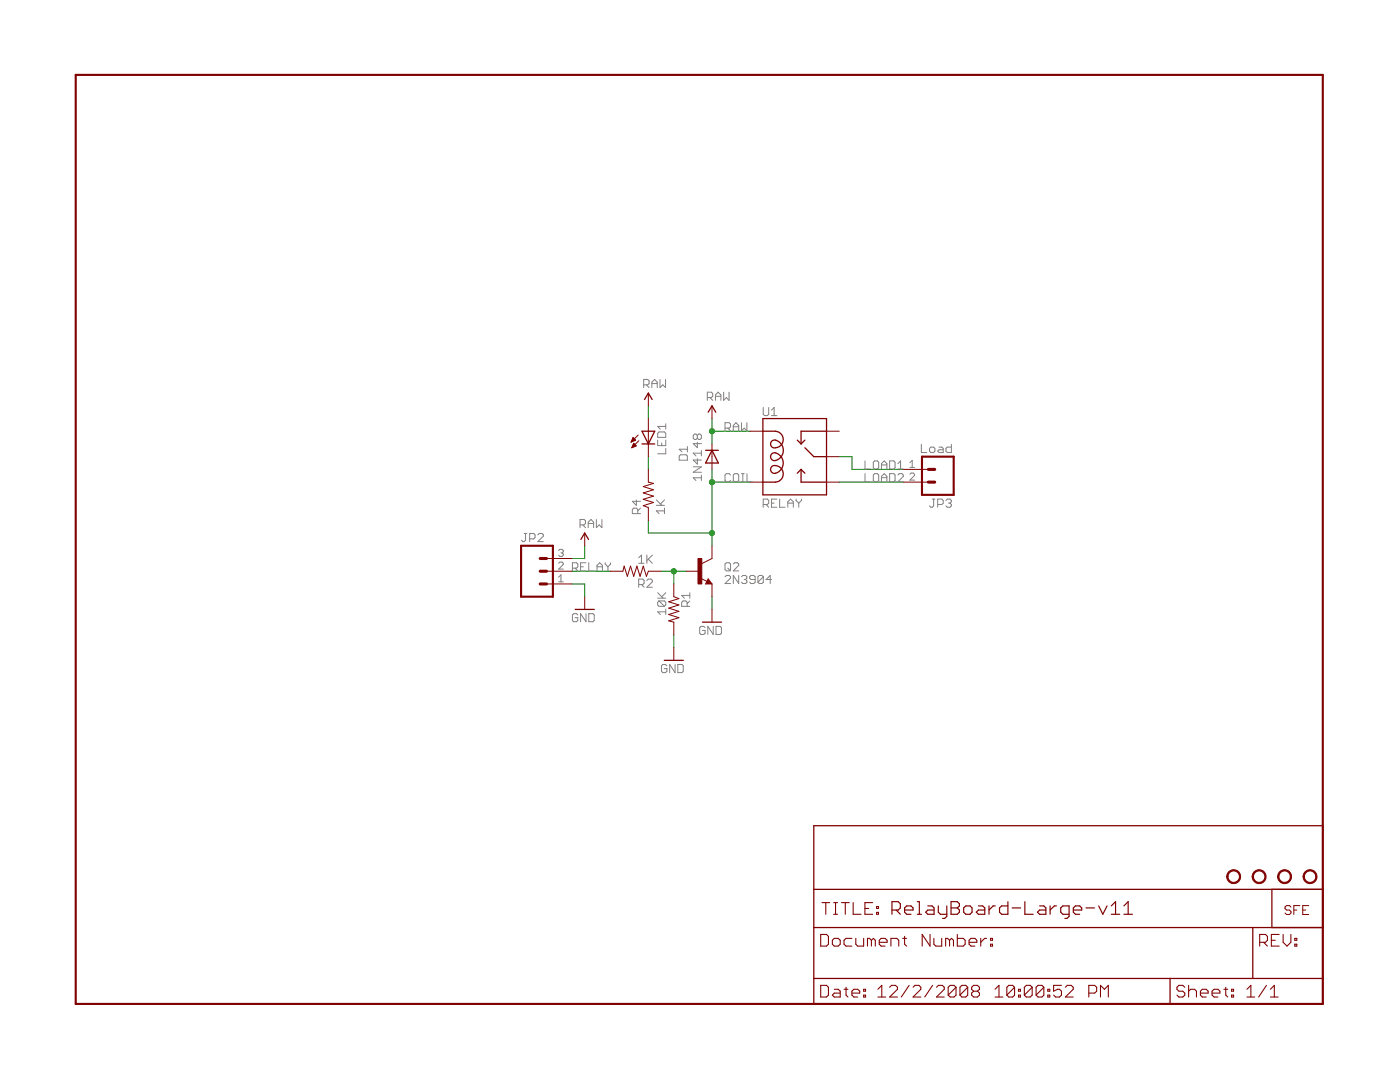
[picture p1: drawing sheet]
<svg xmlns="http://www.w3.org/2000/svg" width="279mm" height="216mm" viewBox="0 0 279 216" stroke-linecap="round" stroke-linejoin="round" font-family="sans-serif">
<g fill="#008000" stroke="#008000" stroke-width=".2">
<path d="M142.1 119.1v2.5z"/>
<path d="M114.2 116.5h2.5z"/>
<path d="M116.7 116.5v2.6z"/>
<path d="M134.5 126.7v2.5z"/>
<path d="M142.1 86v2.6z"/>
<path d="M142.1 86h7.6z"/>
<path d="M142.1 83.5v2.5z"/>
<path d="M129.4 81v2.5z"/>
<path d="M114.2 111.4h2.5z"/>
<path d="M116.7 108.9v2.5z"/>
<path d="M131.9 114h2.6z"/>
<path d="M134.5 114h2.5z"/>
<path d="M134.5 114v2.5z"/>
<path d="M114.2 114h7.6z"/>
<path d="M129.4 91.1v2.6z"/>
<path d="M142.1 93.7v2.5z"/>
<path d="M142.1 96.2v10.2z"/>
<path d="M142.1 106.4v2.5z"/>
<path d="M142.1 96.2h7.6z"/>
<path d="M129.4 103.8v2.6z"/>
<path d="M129.4 106.4h12.7z"/>
<path d="M167.5 96.2h12.7z"/>
<path d="M167.5 91.1h2.5z"/>
<path d="M170 91.1v2.6z"/>
<path d="M170 93.7h10.2z"/>
<circle cx="142.1" cy="86" r=".51"/>
<circle cx="134.5" cy="114" r=".51"/>
<circle cx="142.1" cy="96.2" r=".51"/>
<circle cx="142.1" cy="106.4" r=".51"/>
</g>
<g fill="#800000" stroke="#800000" stroke-width=".42">
<path d="M15.1 14.9h248.9z"/>
<path d="M264 14.9v185.4z"/>
<path d="M15.1 14.9v185.4z"/>
<path d="M15.1 200.3h248.9z"/>
<path d="M184 91.1h6.3z"/>
<path d="M190.3 91.1v7.6z"/>
<path d="M184 91.1v7.6z"/>
<path d="M184 98.7h6.3z"/>
<path d="M104 119.1h6.3z"/>
<path d="M104 108.9v10.2z"/>
<path d="M110.3 108.9v10.2z"/>
<path d="M104 108.9h6.3z"/>
</g>
<g fill="#800000" stroke="#800000" stroke-width=".25">
<path d="M162.4 200.3h71.1z"/>
<path d="M250 185.1h14z"/>
<path d="M162.4 195.2v5.1z"/>
<path d="M162.4 195.2h71.1z"/>
<path d="M162.4 185.1v10.1z"/>
<path d="M264 185.1v10.1z"/>
<path d="M233.5 195.2v5.1z"/>
<path d="M233.5 195.2h16.5z"/>
<path d="M233.5 200.3h30.5z"/>
<path d="M250 185.1v10.1z"/>
<path d="M162.4 185.1h87.6z"/>
<path d="M250 195.2h14z"/>
<path d="M264 195.2v5.1z"/>
<path d="M162.4 177.5v7.6z"/>
<path d="M162.4 164.8h101.6z"/>
<path d="M264 164.8v12.7z"/>
<path d="M162.4 177.5h101.6z"/>
<path d="M162.4 164.8v12.7z"/>
<path d="M264 177.5v7.6z"/>
<path d="M253.8 177.5v7.6z"/>
<path d="M253.8 185.1h10.2z"/>
<path d="M253.8 177.5h10.2z"/>
<path d="M141.1 116.4h.7z"/>
<path d="M141.3 115.8l.5 .6z"/>
<path d="M141.3 115.8l-.2 .5z"/>
<path d="M141.1 116.3h.4z"/>
<path d="M141.3 116l.2 .3z"/>
<path d="M140.2 124.1h3.8z"/>
<path d="M142.1 81l.8 1.3z"/>
<path d="M142.1 81l-.8 1.3z"/>
<path d="M130.7 86l-1.3 2.6z"/>
<path d="M128.1 86l1.3 2.6z"/>
<path d="M129.4 88.6h1.3z"/>
<path d="M128.1 88.6h1.3z"/>
<path d="M129.4 86h1.3z"/>
<path d="M128.1 86h1.3z"/>
<path d="M142.1 89.9l1.3 2.5z"/>
<path d="M142.1 89.9l-1.3 2.5z"/>
<path d="M140.8 89.9h1.3z"/>
<path d="M140.8 92.4h2.6z"/>
<path d="M142.1 89.9h1.3z"/>
<path d="M129.4 78.4l.8 1.3z"/>
<path d="M129.4 78.4l-.8 1.3z"/>
<path d="M114.8 121.6h3.8z"/>
<path d="M116.7 106.4l.8 1.2z"/>
<path d="M116.7 106.4l-.8 1.2z"/>
<path d="M165 83.5v2.5z"/>
<path d="M165 86v5.1z"/>
<path d="M165 91.1v5.1z"/>
<path d="M165 96.2v2.5z"/>
<path d="M152.3 98.7h12.7z"/>
<path d="M152.3 96.2v2.5z"/>
<path d="M152.3 86v10.2z"/>
<path d="M152.3 83.5v2.5z"/>
<path d="M152.3 83.5h12.7z"/>
<path d="M159.9 86h5.1z"/>
<path d="M159.9 86v2.6z"/>
<path d="M159.9 96.2h5.1z"/>
<path d="M159.9 93.7v2.5z"/>
<path d="M162.4 91.1h2.6z"/>
<path d="M160.6 89.3l1.8 1.8z"/>
<path d="M159.9 88.6l.7-.8z"/>
<path d="M159.1 87.8l.8 .8z"/>
<path d="M159.9 93.7l.7 .7z"/>
<path d="M159.1 94.4l.8-.7z"/>
<path d="M152.3 86h2.5z"/>
<path d="M152.3 96.2h2.5z"/>
<path d="M132.6 131.8h3.8z"/>
</g>
<g fill="#800000" stroke="#800000" stroke-width=".21">
<path d="M163.8 196.6v2.3z"/>
<path d="M163.8 198.9h1.2z"/>
<path d="M165 198.9l.3-.3z"/>
<path d="M165.3 197v1.6z"/>
<path d="M165 196.6l.3 .4z"/>
<path d="M163.8 196.6h1.2z"/>
<path d="M166.5 197.4h.8z"/>
<path d="M167.3 197.4l.4 .4z"/>
<path d="M167.7 197.8v1.1z"/>
<path d="M166.5 198.9h1.2z"/>
<path d="M166.1 198.6l.4 .3z"/>
<path d="M166.5 198.2l-.4 .4z"/>
<path d="M166.5 198.2h1.2z"/>
<path d="M168.8 197v1.6z"/>
<path d="M168.8 198.6l.4 .3z"/>
<path d="M168.4 197.4h.8z"/>
<path d="M170.4 198.9h.8z"/>
<path d="M170 198.6l.4 .3z"/>
<path d="M170 197.8v.8z"/>
<path d="M170 197.8l.4-.4z"/>
<path d="M170.4 197.4h.8z"/>
<path d="M171.2 197.4l.4 .4z"/>
<path d="M171.6 197.8v.4z"/>
<path d="M170 198.2h1.6z"/>
<path d="M172.4 197.4h.3z"/>
<path d="M172.7 197.4v.4z"/>
<path d="M172.4 197.8h.3z"/>
<path d="M172.4 197.4v.4z"/>
<path d="M172.4 198.6h.3z"/>
<path d="M172.7 198.6v.3z"/>
<path d="M172.4 198.9h.3z"/>
<path d="M172.4 198.6v.3z"/>
<path d="M175.2 197.4l.8-.8z"/>
<path d="M176 196.6v2.3z"/>
<path d="M175.2 198.9h1.6z"/>
<path d="M177.5 198.9h1.6z"/>
<path d="M177.5 198.9l1.6-1.5z"/>
<path d="M179.1 197v.4z"/>
<path d="M178.7 196.6l.4 .4z"/>
<path d="M177.9 196.6h.8z"/>
<path d="M177.9 196.6l-.4 .4z"/>
<path d="M181.4 196.6l-1.5 2.3z"/>
<path d="M182.2 198.9h1.6z"/>
<path d="M182.2 198.9l1.6-1.5z"/>
<path d="M183.8 197v.4z"/>
<path d="M183.4 196.6l.4 .4z"/>
<path d="M182.6 196.6h.8z"/>
<path d="M182.6 196.6l-.4 .4z"/>
<path d="M186.1 196.6l-1.5 2.3z"/>
<path d="M186.9 198.9h1.5z"/>
<path d="M186.9 198.9l1.5-1.5z"/>
<path d="M188.4 197v.4z"/>
<path d="M188.1 196.6l.3 .4z"/>
<path d="M187.3 196.6h.8z"/>
<path d="M187.3 196.6l-.4 .4z"/>
<path d="M189.2 197v1.6z"/>
<path d="M189.2 197l.4-.4z"/>
<path d="M189.6 196.6h.8z"/>
<path d="M190.4 196.6l.4 .4z"/>
<path d="M190.8 197v1.6z"/>
<path d="M190.4 198.9l.4-.3z"/>
<path d="M189.6 198.9h.8z"/>
<path d="M189.2 198.6l.4 .3z"/>
<path d="M189.2 198.6l1.6-1.6z"/>
<path d="M191.6 197v1.6z"/>
<path d="M191.6 197l.4-.4z"/>
<path d="M192 196.6h.7z"/>
<path d="M192.7 196.6l.4 .4z"/>
<path d="M193.1 197v1.6z"/>
<path d="M193.1 198.6l-.4 .3z"/>
<path d="M192 198.9h.7z"/>
<path d="M191.6 198.6l.4 .3z"/>
<path d="M193.1 197l-1.5 1.6z"/>
<path d="M193.9 197l.4-.4z"/>
<path d="M194.3 196.6h.8z"/>
<path d="M195.1 196.6l.4 .4z"/>
<path d="M195.5 197v.4z"/>
<path d="M195.1 197.8l.4-.4z"/>
<path d="M195.1 197.8l.4 .4z"/>
<path d="M195.5 198.2v.4z"/>
<path d="M195.1 198.9l.4-.3z"/>
<path d="M194.3 198.9h.8z"/>
<path d="M193.9 198.6l.4 .3z"/>
<path d="M193.9 198.2v.4z"/>
<path d="M193.9 198.2l.4-.4z"/>
<path d="M193.9 197.4l.4 .4z"/>
<path d="M193.9 197v.4z"/>
<path d="M194.3 197.8h.8z"/>
<path d="M198.6 197.4l.8-.8z"/>
<path d="M199.4 196.6v2.3z"/>
<path d="M198.6 198.9h1.6z"/>
<path d="M200.9 197v1.6z"/>
<path d="M200.9 197l.4-.4z"/>
<path d="M201.3 196.6h.8z"/>
<path d="M202.1 196.6l.4 .4z"/>
<path d="M202.5 197v1.6z"/>
<path d="M202.5 198.6l-.4 .3z"/>
<path d="M201.3 198.9h.8z"/>
<path d="M200.9 198.6l.4 .3z"/>
<path d="M202.5 197l-1.6 1.6z"/>
<path d="M203.3 197.4h.3z"/>
<path d="M203.6 197.4v.4z"/>
<path d="M203.3 197.8h.3z"/>
<path d="M203.3 197.4v.4z"/>
<path d="M203.3 198.6h.3z"/>
<path d="M203.6 198.6v.3z"/>
<path d="M203.3 198.9h.3z"/>
<path d="M203.3 198.6v.3z"/>
<path d="M204.4 197v1.6z"/>
<path d="M204.4 197l.4-.4z"/>
<path d="M204.8 196.6h.8z"/>
<path d="M205.6 196.6l.4 .4z"/>
<path d="M206 197v1.6z"/>
<path d="M206 198.6l-.4 .3z"/>
<path d="M204.8 198.9h.8z"/>
<path d="M204.4 198.6l.4 .3z"/>
<path d="M204.4 198.6l1.6-1.6z"/>
<path d="M206.8 197v1.6z"/>
<path d="M206.8 197l.4-.4z"/>
<path d="M207.2 196.6h.7z"/>
<path d="M207.9 196.6l.4 .4z"/>
<path d="M208.3 197v1.6z"/>
<path d="M208.3 198.6l-.4 .3z"/>
<path d="M207.2 198.9h.7z"/>
<path d="M206.8 198.6l.4 .3z"/>
<path d="M208.3 197l-1.5 1.6z"/>
<path d="M209.1 197.4h.4z"/>
<path d="M209.5 197.4v.4z"/>
<path d="M209.1 197.8h.4z"/>
<path d="M209.1 197.4v.4z"/>
<path d="M209.1 198.6h.4z"/>
<path d="M209.5 198.6v.3z"/>
<path d="M209.1 198.9h.4z"/>
<path d="M209.1 198.6v.3z"/>
<path d="M210.3 196.6h1.5z"/>
<path d="M210.3 196.6v1.2z"/>
<path d="M210.3 197.8l.8-.4z"/>
<path d="M211.1 197.4h.4z"/>
<path d="M211.5 197.4l.3 .4z"/>
<path d="M211.8 197.8v.8z"/>
<path d="M211.8 198.6l-.3 .3z"/>
<path d="M210.7 198.9h.8z"/>
<path d="M210.3 198.6l.4 .3z"/>
<path d="M212.6 198.9h1.6z"/>
<path d="M212.6 198.9l1.6-1.5z"/>
<path d="M214.2 197v.4z"/>
<path d="M213.8 196.6l.4 .4z"/>
<path d="M213 196.6h.8z"/>
<path d="M213 196.6l-.4 .4z"/>
<path d="M217.3 196.6v2.3z"/>
<path d="M217.3 196.6h1.2z"/>
<path d="M218.5 196.6l.4 .4z"/>
<path d="M218.9 197v.8z"/>
<path d="M218.5 198.2l.4-.4z"/>
<path d="M217.3 198.2h1.2z"/>
<path d="M219.6 196.6v2.3z"/>
<path d="M219.6 196.6l.8 .8z"/>
<path d="M220.4 197.4l.8-.8z"/>
<path d="M221.2 196.6v2.3z"/>
<path d="M236.1 196.6l.4 .4z"/>
<path d="M235.3 196.6h.8z"/>
<path d="M235.3 196.6l-.4 .4z"/>
<path d="M234.9 197v.4z"/>
<path d="M234.9 197.4l.4 .4z"/>
<path d="M235.3 197.8h.8z"/>
<path d="M236.1 197.8l.4 .4z"/>
<path d="M236.5 198.2v.4z"/>
<path d="M236.1 198.9l.4-.3z"/>
<path d="M235.3 198.9h.8z"/>
<path d="M234.9 198.6l.4 .3z"/>
<path d="M237.2 196.6v2.3z"/>
<path d="M237.2 197.8l.4-.4z"/>
<path d="M237.6 197.4h.8z"/>
<path d="M238.4 197.4l.4 .4z"/>
<path d="M238.8 197.8v1.1z"/>
<path d="M239.9 198.9h.8z"/>
<path d="M239.6 198.6l.3 .3z"/>
<path d="M239.6 197.8v.8z"/>
<path d="M239.9 197.4l-.3 .4z"/>
<path d="M239.9 197.4h.8z"/>
<path d="M240.7 197.4l.4 .4z"/>
<path d="M241.1 197.8v.4z"/>
<path d="M239.6 198.2h1.5z"/>
<path d="M242.3 198.9h.8z"/>
<path d="M241.9 198.6l.4 .3z"/>
<path d="M241.9 197.8v.8z"/>
<path d="M241.9 197.8l.4-.4z"/>
<path d="M242.3 197.4h.8z"/>
<path d="M243.1 197.4l.4 .4z"/>
<path d="M243.5 197.8v.4z"/>
<path d="M241.9 198.2h1.6z"/>
<path d="M244.6 197v1.6z"/>
<path d="M244.6 198.6l.4 .3z"/>
<path d="M244.2 197.4h.8z"/>
<path d="M245.8 197.4h.4z"/>
<path d="M246.2 197.4v.4z"/>
<path d="M245.8 197.8h.4z"/>
<path d="M245.8 197.4v.4z"/>
<path d="M245.8 198.6h.4z"/>
<path d="M246.2 198.6v.3z"/>
<path d="M245.8 198.9h.4z"/>
<path d="M245.8 198.6v.3z"/>
<path d="M248.9 197.4l.7-.8z"/>
<path d="M249.6 196.6v2.3z"/>
<path d="M248.9 198.9h1.5z"/>
<path d="M252.8 196.6l-1.6 2.3z"/>
<path d="M253.5 197.4l.8-.8z"/>
<path d="M254.3 196.6v2.3z"/>
<path d="M253.5 198.9h1.6z"/>
<path d="M251.4 186.5v2.3z"/>
<path d="M251.4 186.5h1.2z"/>
<path d="M252.6 186.5l.3 .3z"/>
<path d="M252.9 186.8v.8z"/>
<path d="M252.9 187.6l-.3 .4z"/>
<path d="M251.4 188h1.2z"/>
<path d="M252.2 188l.7 .8z"/>
<path d="M253.7 186.5h1.6z"/>
<path d="M253.7 186.5v2.3z"/>
<path d="M253.7 188.8h1.6z"/>
<path d="M253.7 187.6h.8z"/>
<path d="M256.1 186.5v1.5z"/>
<path d="M256.1 188l.8 .8z"/>
<path d="M257.6 188l-.7 .8z"/>
<path d="M257.6 186.5v1.5z"/>
<path d="M258.4 187.2h.4z"/>
<path d="M258.8 187.2v.4z"/>
<path d="M258.4 187.6h.4z"/>
<path d="M258.4 187.2v.4z"/>
<path d="M258.4 188.4h.4z"/>
<path d="M258.8 188.4v.4z"/>
<path d="M258.4 188.8h.4z"/>
<path d="M258.4 188.4v.4z"/>
<path d="M164.8 180.1v2.3z"/>
<path d="M164 180.1h1.6z"/>
<path d="M166.4 182.4h.8z"/>
<path d="M166.8 180.1v2.3z"/>
<path d="M166.4 180.1h.8z"/>
<path d="M168.7 180.1v2.3z"/>
<path d="M167.9 180.1h1.6z"/>
<path d="M170.3 180.1v2.3z"/>
<path d="M170.3 182.4h1.5z"/>
<path d="M172.6 180.1h1.6z"/>
<path d="M172.6 180.1v2.3z"/>
<path d="M172.6 182.4h1.6z"/>
<path d="M172.6 181.3h.8z"/>
<path d="M174.9 180.9h.4z"/>
<path d="M175.3 180.9v.4z"/>
<path d="M174.9 181.3h.4z"/>
<path d="M174.9 180.9v.4z"/>
<path d="M174.9 182.1h.4z"/>
<path d="M175.3 182.1v.3z"/>
<path d="M174.9 182.4h.4z"/>
<path d="M174.9 182.1v.3z"/>
<path d="M163.8 186.5v2.3z"/>
<path d="M163.8 188.8h1.2z"/>
<path d="M165 188.8l.3-.4z"/>
<path d="M165.3 186.8v1.6z"/>
<path d="M165 186.5l.3 .3z"/>
<path d="M163.8 186.5h1.2z"/>
<path d="M166.5 188.8h.8z"/>
<path d="M167.3 188.8l.4-.4z"/>
<path d="M167.7 187.6v.8z"/>
<path d="M167.3 187.2l.4 .4z"/>
<path d="M166.5 187.2h.8z"/>
<path d="M166.5 187.2l-.4 .4z"/>
<path d="M166.1 187.6v.8z"/>
<path d="M166.1 188.4l.4 .4z"/>
<path d="M168.8 187.2h1.2z"/>
<path d="M168.4 187.6l.4-.4z"/>
<path d="M168.4 187.6v.8z"/>
<path d="M168.4 188.4l.4 .4z"/>
<path d="M168.8 188.8h1.2z"/>
<path d="M170.8 187.2v1.2z"/>
<path d="M170.8 188.4l.4 .4z"/>
<path d="M171.2 188.8h1.2z"/>
<path d="M172.4 187.2v1.6z"/>
<path d="M173.1 187.2v1.6z"/>
<path d="M173.1 187.2h.4z"/>
<path d="M173.5 187.2l.4 .4z"/>
<path d="M173.9 187.6v1.2z"/>
<path d="M173.9 187.6l.4-.4z"/>
<path d="M174.3 187.2l.4 .4z"/>
<path d="M174.7 187.6v1.2z"/>
<path d="M175.9 188.8h.7z"/>
<path d="M175.5 188.4l.4 .4z"/>
<path d="M175.5 187.6v.8z"/>
<path d="M175.9 187.2l-.4 .4z"/>
<path d="M175.9 187.2h.7z"/>
<path d="M176.6 187.2l.4 .4z"/>
<path d="M177 187.6v.4z"/>
<path d="M175.5 188h1.5z"/>
<path d="M177.8 187.2v1.6z"/>
<path d="M177.8 187.2h1.2z"/>
<path d="M179 187.2l.4 .4z"/>
<path d="M179.4 187.6v1.2z"/>
<path d="M180.5 186.8v1.6z"/>
<path d="M180.5 188.4l.4 .4z"/>
<path d="M180.1 187.2h.8z"/>
<path d="M184 186.5v2.3z"/>
<path d="M184 186.5l1.6 2.3z"/>
<path d="M185.6 186.5v2.3z"/>
<path d="M186.4 187.2v1.2z"/>
<path d="M186.4 188.4l.4 .4z"/>
<path d="M186.8 188.8h1.1z"/>
<path d="M187.9 187.2v1.6z"/>
<path d="M188.7 187.2v1.6z"/>
<path d="M188.7 187.2h.4z"/>
<path d="M189.1 187.2l.4 .4z"/>
<path d="M189.5 187.6v1.2z"/>
<path d="M189.5 187.6l.4-.4z"/>
<path d="M189.9 187.2l.4 .4z"/>
<path d="M190.3 187.6v1.2z"/>
<path d="M191.1 186.5v2.3z"/>
<path d="M191.1 188.8h1.1z"/>
<path d="M192.2 188.8l.4-.4z"/>
<path d="M192.6 187.6v.8z"/>
<path d="M192.2 187.2l.4 .4z"/>
<path d="M191.1 187.2h1.1z"/>
<path d="M193.8 188.8h.8z"/>
<path d="M193.4 188.4l.4 .4z"/>
<path d="M193.4 187.6v.8z"/>
<path d="M193.8 187.2l-.4 .4z"/>
<path d="M193.8 187.2h.8z"/>
<path d="M194.6 187.2l.3 .4z"/>
<path d="M194.9 187.6v.4z"/>
<path d="M193.4 188h1.5z"/>
<path d="M195.7 187.2v1.6z"/>
<path d="M195.7 188l.8-.8z"/>
<path d="M196.5 187.2h.4z"/>
<path d="M197.7 187.2h.4z"/>
<path d="M198.1 187.2v.4z"/>
<path d="M197.7 187.6h.4z"/>
<path d="M197.7 187.2v.4z"/>
<path d="M197.7 188.4h.4z"/>
<path d="M198.1 188.4v.4z"/>
<path d="M197.7 188.8h.4z"/>
<path d="M197.7 188.4v.4z"/>
</g>
<g fill="#800000" stroke="#800000" stroke-width=".23">
<path d="M178 179.9v2.5z"/>
<path d="M178 179.9h1.3z"/>
<path d="M179.3 179.9l.4 .4z"/>
<path d="M179.7 180.3v.9z"/>
<path d="M179.7 181.2l-.4 .4z"/>
<path d="M178 181.6h1.3z"/>
<path d="M178.9 181.6l.8 .8z"/>
<path d="M181 182.4h.8z"/>
<path d="M180.5 182l.5 .4z"/>
<path d="M180.5 181.2v.8z"/>
<path d="M180.5 181.2l.5-.4z"/>
<path d="M181 180.8h.8z"/>
<path d="M181.8 180.8l.4 .4z"/>
<path d="M182.2 181.2v.4z"/>
<path d="M180.5 181.6h1.7z"/>
<path d="M183.1 179.9h.4z"/>
<path d="M183.5 179.9v2.5z"/>
<path d="M183.1 182.4h.8z"/>
<path d="M185.2 180.8h.8z"/>
<path d="M186 180.8l.4 .4z"/>
<path d="M186.4 181.2v1.2z"/>
<path d="M185.2 182.4h1.2z"/>
<path d="M184.7 182l.5 .4z"/>
<path d="M184.7 182l.5-.4z"/>
<path d="M185.2 181.6h1.2z"/>
<path d="M187.3 180.8v1.2z"/>
<path d="M187.3 182l.4 .4z"/>
<path d="M187.7 182.4h1.3z"/>
<path d="M189 180.8v2.1z"/>
<path d="M188.5 183.3l.5-.4z"/>
<path d="M188.1 183.3h.4z"/>
<path d="M189.8 179.9v2.5z"/>
<path d="M189.8 179.9h1.3z"/>
<path d="M191.1 179.9l.4 .4z"/>
<path d="M191.5 180.3v.5z"/>
<path d="M191.1 181.2l.4-.4z"/>
<path d="M191.1 181.2l.4 .4z"/>
<path d="M191.5 181.6v.4z"/>
<path d="M191.5 182l-.4 .4z"/>
<path d="M189.8 182.4h1.3z"/>
<path d="M189.8 181.2h1.3z"/>
<path d="M192.7 182.4h.9z"/>
<path d="M194 182l-.4 .4z"/>
<path d="M194 181.2v.8z"/>
<path d="M193.6 180.8l.4 .4z"/>
<path d="M192.7 180.8h.9z"/>
<path d="M192.3 181.2l.4-.4z"/>
<path d="M192.3 181.2v.8z"/>
<path d="M192.3 182l.4 .4z"/>
<path d="M195.3 180.8h.8z"/>
<path d="M196.1 180.8l.4 .4z"/>
<path d="M196.5 181.2v1.2z"/>
<path d="M195.3 182.4h1.2z"/>
<path d="M194.8 182l.5 .4z"/>
<path d="M194.8 182l.5-.4z"/>
<path d="M195.3 181.6h1.2z"/>
<path d="M197.4 180.8v1.6z"/>
<path d="M198.2 180.8l-.8 .8z"/>
<path d="M198.2 180.8h.4z"/>
<path d="M201.1 179.9v2.5z"/>
<path d="M199.9 182.4h1.2z"/>
<path d="M199.5 182l.4 .4z"/>
<path d="M199.5 181.2v.8z"/>
<path d="M199.5 181.2l.4-.4z"/>
<path d="M199.9 180.8h1.2z"/>
<path d="M202 181.2h1.7z"/>
<path d="M204.5 179.9v2.5z"/>
<path d="M204.5 182.4h1.7z"/>
<path d="M207.5 180.8h.8z"/>
<path d="M208.3 180.8l.4 .4z"/>
<path d="M208.7 181.2v1.2z"/>
<path d="M207.5 182.4h1.2z"/>
<path d="M207.1 182l.4 .4z"/>
<path d="M207.1 182l.4-.4z"/>
<path d="M207.5 181.6h1.2z"/>
<path d="M209.6 180.8v1.6z"/>
<path d="M209.6 181.6l.8-.8z"/>
<path d="M210.4 180.8h.4z"/>
<path d="M212.5 183.3h.4z"/>
<path d="M212.9 183.3l.5-.4z"/>
<path d="M213.4 180.8v2.1z"/>
<path d="M212.1 180.8h1.3z"/>
<path d="M211.7 181.2l.4-.4z"/>
<path d="M211.7 181.2v.8z"/>
<path d="M211.7 182l.4 .4z"/>
<path d="M212.1 182.4h1.3z"/>
<path d="M214.6 182.4h.9z"/>
<path d="M214.2 182l.4 .4z"/>
<path d="M214.2 181.2v.8z"/>
<path d="M214.2 181.2l.4-.4z"/>
<path d="M214.6 180.8h.9z"/>
<path d="M215.5 180.8l.4 .4z"/>
<path d="M215.9 181.2v.4z"/>
<path d="M214.2 181.6h1.7z"/>
<path d="M216.7 181.2h1.7z"/>
<path d="M219.3 180.8l.8 1.6z"/>
<path d="M220.9 180.8l-.8 1.6z"/>
<path d="M221.8 180.8l.8-.9z"/>
<path d="M222.6 179.9v2.5z"/>
<path d="M221.8 182.4h1.7z"/>
<path d="M224.3 180.8l.8-.9z"/>
<path d="M225.1 179.9v2.5z"/>
<path d="M224.3 182.4h1.7z"/>
</g>
<g fill="#800000" stroke="#800000" stroke-width=".2">
<path d="M257.3 180.7l.3 .3z"/>
<path d="M256.8 180.7h.5z"/>
<path d="M256.8 180.7l-.3 .3z"/>
<path d="M256.5 181v.3z"/>
<path d="M256.5 181.3l.3 .3z"/>
<path d="M256.8 181.6h.5z"/>
<path d="M257.3 181.6l.3 .3z"/>
<path d="M257.6 181.9v.3z"/>
<path d="M257.6 182.2l-.3 .3z"/>
<path d="M256.8 182.5h.5z"/>
<path d="M256.5 182.2l.3 .3z"/>
<path d="M258.2 180.7v1.8z"/>
<path d="M258.2 180.7h1.2z"/>
<path d="M258.2 181.6h.6z"/>
<path d="M260 180.7h1.2z"/>
<path d="M260 180.7v1.8z"/>
<path d="M260 182.5h1.2z"/>
<path d="M260 181.6h.6z"/>
<path d="M180.2 93.7h5.1z"/>
<path d="M180.2 96.2h5.1z"/>
<path d="M137 114h2.6z"/>
<path d="M142.1 116.5v2.6z"/>
<path d="M142.1 108.9v2.5z"/>
<path d="M140.1 112.5l2-1.1z"/>
<path d="M141.3 115.5l.8 1z"/>
<path d="M140.8 116.5h1.3z"/>
<path d="M141.3 115.5l-.5 1z"/>
<path d="M139.8 115.4l1.3 .6z"/>
<path d="M142.1 121.6v2.5z"/>
<path d="M142.1 81v2.5z"/>
<path d="M121.8 114h2.5z"/>
<path d="M129.4 114h2.5z"/>
<path d="M129.4 114l-.4 1z"/>
<path d="M128.4 113l.6 2z"/>
<path d="M128.4 113l-.7 2z"/>
<path d="M127.1 113l.6 2z"/>
<path d="M127.1 113l-.6 2z"/>
<path d="M125.8 113l.7 2z"/>
<path d="M125.8 113l-.6 2z"/>
<path d="M124.6 113l.6 2z"/>
<path d="M124.6 113l-.3 1z"/>
<path d="M129.4 88.6v2.5z"/>
<path d="M129.4 83.5v2.5z"/>
<path d="M129.4 86v2.6z"/>
<path d="M127.4 86.8l-1.4 1.4z"/>
<path d="M126.1 89.3l1.4-1.4z"/>
<path d="M126.3 87.3l-.3 .9z"/>
<path d="M126.3 87.3l.6 .5z"/>
<path d="M126 88.2l.9-.4z"/>
<path d="M126 88.1h.3z"/>
<path d="M126.1 87.9h.5z"/>
<path d="M126.1 87.8h.8z"/>
<path d="M126.2 87.7h.5z"/>
<path d="M126.2 87.6h.4z"/>
<path d="M126.3 87.5h.2z"/>
<path d="M126.5 88.5l-.4 .8z"/>
<path d="M126.5 88.5l.5 .5z"/>
<path d="M126.1 89.3l.9-.3z"/>
<path d="M126.1 89.3h.2z"/>
<path d="M126.2 89.2h.4z"/>
<path d="M126.2 89h.6z"/>
<path d="M126.3 88.9h.6z"/>
<path d="M126.3 88.8h.5z"/>
<path d="M126.4 88.7h.3z"/>
<path d="M126.4 88.6h.2z"/>
<path d="M129.4 93.7v2.5z"/>
<path d="M129.4 101.3v2.5z"/>
<path d="M128.4 100.9l1 .4z"/>
<path d="M128.4 100.9l2-.6z"/>
<path d="M128.4 99.6l2 .7z"/>
<path d="M128.4 99.6l2-.6z"/>
<path d="M128.4 98.4l2 .6z"/>
<path d="M128.4 98.4l2-.7z"/>
<path d="M128.4 97.1l2 .6z"/>
<path d="M128.4 97.1l2-.6z"/>
<path d="M129.4 96.2l1 .3z"/>
<path d="M142.1 91.1v2.6z"/>
<path d="M142.1 88.6v2.5z"/>
<path d="M129.4 78.4v2.6z"/>
<path d="M134.5 124.1v2.6z"/>
<path d="M134.5 116.5v2.6z"/>
<path d="M134.5 119.1l1 .3z"/>
<path d="M133.5 120.1l2-.7z"/>
<path d="M133.5 120.1l2 .6z"/>
<path d="M133.5 121.3l2-.6z"/>
<path d="M133.5 121.3l2 .7z"/>
<path d="M133.5 122.6l2-.6z"/>
<path d="M133.5 122.6l2 .7z"/>
<path d="M133.5 123.9l2-.6z"/>
<path d="M133.5 123.9l1 .2z"/>
<path d="M116.7 119.1v2.5z"/>
<path d="M109.1 116.5h5.1z"/>
<path d="M109.1 114h5.1z"/>
<path d="M109.1 111.4h5.1z"/>
<path d="M116.7 106.4v2.5z"/>
<path d="M149.7 96.2h2.6z"/>
<path d="M165 91.1h2.5z"/>
<path d="M165 96.2h2.5z"/>
<path d="M165 86h2.5z"/>
<path d="M149.7 86h2.6z"/>
<path d="M134.5 129.2v2.6z"/>
<path d="M260.4 174a1.4 1.4 0 0 1 2.2 .2 1.4 1.4 0 0 1-.8 2.1 1.4 1.4 0 0 1-1.7-1.4h.2a1.14 1.14 0 0 1 1.6-1 1.14 1.14 0 0 1 .3 1.9 1.14 1.14 0 0 1-1.9-.6v-.3h-.2z" fill-rule="evenodd"/>
<path d="M255.4 174a1.4 1.4 0 0 1 2.2 .2 1.4 1.4 0 0 1-.9 2.1 1.4 1.4 0 0 1-1.7-1.4h.2a1.14 1.14 0 0 1 1.6-1 1.14 1.14 0 0 1 .3 1.9 1.14 1.14 0 0 1-1.8-.6l-.1-.3h-.2z" fill-rule="evenodd"/>
<path d="M250.3 174a1.4 1.4 0 0 1 2.2 .2 1.4 1.4 0 0 1-.8 2.1 1.4 1.4 0 0 1-1.8-1.4h.2a1.15 1.15 0 0 1 1.7-1 1.15 1.15 0 0 1 .2 1.9 1.15 1.15 0 0 1-1.8-.6l-.1-.3h-.2z" fill-rule="evenodd"/>
<path d="M245.2 174a1.4 1.4 0 0 1 2.2 .2 1.4 1.4 0 0 1-.8 2.1 1.4 1.4 0 0 1-1.8-1.4h.3a1.15 1.15 0 0 1 1.6-1 1.15 1.15 0 0 1 .3 1.9 1.15 1.15 0 0 1-1.9-.6v-.3h-.3z" fill-rule="evenodd"/>
</g>
<g fill="#800000" stroke="#800000" stroke-width=".61">
<path d="M185.3 96.2h1.2z"/>
<path d="M185.3 93.7h1.2z"/>
<path d="M107.8 111.4h1.3z"/>
<path d="M107.8 114h1.3z"/>
<path d="M107.8 116.5h1.3z"/>
</g>
<path d="M139.3 111.4h.8v5.1h-.8z" fill="#800000" stroke="#800000" stroke-width=".2"/>
<path d="M154.8 86a1.64 1.64 0 0 1 1.5 2 1.64 1.64 0 0 1-2.2 1.2 .82 .82 0 0 1-.1-1.1 .82 .82 0 0 1 1.2-.1 2.05 2.05 0 0 1 1.1 2.3 2.05 2.05 0 0 1-2 1.6 .82 .82 0 0 1-.4-1.2 .82 .82 0 0 1 1.3-.2 2.06 2.06 0 0 1 1.1 2.3 2.06 2.06 0 0 1-2 1.6 .84 .84 0 0 1-.4-1.2 .84 .84 0 0 1 1.2-.2 1.66 1.66 0 0 1 1.2 1.7 1.66 1.66 0 0 1-1.5 1.5" fill="none" stroke="#800000" stroke-width=".25"/>
<g fill="#808080" stroke="#808080" stroke-width=".2">
<path d="M181.6 92.3l.5-.4z"/>
<path d="M182.1 91.9v1.4z"/>
<path d="M181.6 93.3h.9z"/>
<path d="M181.6 95.8h.9z"/>
<path d="M182.5 94.9l-.9 .9z"/>
<path d="M182.5 94.6v.3z"/>
<path d="M182.3 94.4l.2 .2z"/>
<path d="M181.8 94.4h.5z"/>
<path d="M181.8 94.4l-.2 .2z"/>
<path d="M185.5 100.9l.3 .3z"/>
<path d="M185.8 101.2h.3z"/>
<path d="M186.3 100.9l-.2 .3z"/>
<path d="M186.3 99.6v1.3z"/>
<path d="M186.1 99.6h.5z"/>
<path d="M187.1 99.6v1.6z"/>
<path d="M187.1 99.6h.9z"/>
<path d="M188 99.6l.2 .3z"/>
<path d="M188.2 99.9v.5z"/>
<path d="M188.2 100.4l-.2 .3z"/>
<path d="M187.1 100.7h.9z"/>
<path d="M188.8 99.9l.3-.3z"/>
<path d="M189.1 99.6h.5z"/>
<path d="M189.6 99.6l.3 .3z"/>
<path d="M189.9 99.9v.2z"/>
<path d="M189.9 100.1l-.3 .3z"/>
<path d="M189.3 100.4h.3z"/>
<path d="M189.6 100.4l.3 .3z"/>
<path d="M189.9 100.7v.2z"/>
<path d="M189.9 100.9l-.3 .3z"/>
<path d="M189.1 101.2h.5z"/>
<path d="M188.8 100.9l.3 .3z"/>
<path d="M144.7 112.5v1.1z"/>
<path d="M144.7 112.5l.3-.2z"/>
<path d="M145 112.3h.5z"/>
<path d="M145.5 112.3l.3 .2z"/>
<path d="M145.8 112.5v1.1z"/>
<path d="M145.8 113.6l-.3 .3z"/>
<path d="M145 113.9h.5z"/>
<path d="M144.7 113.6l.3 .3z"/>
<path d="M145.2 113.4l.6 .5z"/>
<path d="M146.3 113.9h1.1z"/>
<path d="M147.4 112.8l-1.1 1.1z"/>
<path d="M147.4 112.5v.3z"/>
<path d="M147.2 112.3l.2 .2z"/>
<path d="M146.6 112.3h.6z"/>
<path d="M146.3 112.5l.3-.2z"/>
<path d="M127.5 115.5v1.7z"/>
<path d="M127.5 115.5h.8z"/>
<path d="M128.3 115.5l.2 .3z"/>
<path d="M128.5 115.8v.6z"/>
<path d="M128.3 116.6l.2-.2z"/>
<path d="M127.5 116.6h.8z"/>
<path d="M128 116.6l.5 .6z"/>
<path d="M129.1 117.2h1.1z"/>
<path d="M129.1 117.2l1.1-1.1z"/>
<path d="M130.2 115.8v.3z"/>
<path d="M129.9 115.5l.3 .3z"/>
<path d="M129.4 115.5h.5z"/>
<path d="M129.4 115.5l-.3 .3z"/>
<path d="M131.3 90.6h1.6z"/>
<path d="M132.9 89.5v1.1z"/>
<path d="M131.3 87.8v1.1z"/>
<path d="M131.3 88.9h1.6z"/>
<path d="M132.9 87.8v1.1z"/>
<path d="M132.1 88.4v.5z"/>
<path d="M131.3 87.3h1.6z"/>
<path d="M132.9 86.5v.8z"/>
<path d="M132.6 86.2l.3 .3z"/>
<path d="M131.5 86.2h1.1z"/>
<path d="M131.5 86.2l-.2 .3z"/>
<path d="M131.3 86.5v.8z"/>
<path d="M131.3 85.1l.5 .5z"/>
<path d="M131.3 85.1h1.6z"/>
<path d="M132.9 84.6v1z"/>
<path d="M126.2 102.5h1.6z"/>
<path d="M126.2 101.7v.8z"/>
<path d="M126.2 101.7l.3-.3z"/>
<path d="M126.5 101.4h.5z"/>
<path d="M127 101.4l.3 .3z"/>
<path d="M127.3 101.7v.8z"/>
<path d="M127.3 101.9l.5-.5z"/>
<path d="M126.2 100h1.6z"/>
<path d="M126.2 100l.8 .8z"/>
<path d="M127 99.8v1z"/>
<path d="M135.6 91.8h1.6z"/>
<path d="M137.2 91v.8z"/>
<path d="M136.9 90.7l.3 .3z"/>
<path d="M135.8 90.7h1.1z"/>
<path d="M135.6 91l.2-.3z"/>
<path d="M135.6 91v.8z"/>
<path d="M135.6 89.6l.5 .6z"/>
<path d="M135.6 89.6h1.6z"/>
<path d="M137.2 89.1v1.1z"/>
<path d="M136 121h1.7z"/>
<path d="M136 120.2v.8z"/>
<path d="M136 120.2l.3-.3z"/>
<path d="M136.3 119.9h.6z"/>
<path d="M136.9 119.9l.2 .3z"/>
<path d="M137.1 120.2v.8z"/>
<path d="M137.7 119.9l-.6 .6z"/>
<path d="M136 118.8l.6 .6z"/>
<path d="M136 118.8h1.7z"/>
<path d="M137.7 118.3v1.1z"/>
<path d="M111.5 115.2l.5-.5z"/>
<path d="M112 114.7v1.4z"/>
<path d="M111.5 116.1h.9z"/>
<path d="M111.5 113.6h.9z"/>
<path d="M111.5 113.6l.9-1z"/>
<path d="M112.4 112.4v.2z"/>
<path d="M112.2 112.2l.2 .2z"/>
<path d="M111.7 112.2h.5z"/>
<path d="M111.7 112.2l-.2 .2z"/>
<path d="M111.5 109.9l.2-.3z"/>
<path d="M111.7 109.6h.5z"/>
<path d="M112.2 109.6l.2 .3z"/>
<path d="M112.4 109.9v.2z"/>
<path d="M112.4 110.1l-.2 .2z"/>
<path d="M112 110.3h.2z"/>
<path d="M112.2 110.3l.2 .3z"/>
<path d="M112.4 110.6v.2z"/>
<path d="M112.4 110.8l-.2 .2z"/>
<path d="M111.7 111h.5z"/>
<path d="M111.5 110.8l.2 .2z"/>
<path d="M104.1 107.8l.3 .3z"/>
<path d="M104.4 108.1h.2z"/>
<path d="M104.6 108.1l.3-.3z"/>
<path d="M104.9 106.4v1.4z"/>
<path d="M104.6 106.4h.6z"/>
<path d="M105.7 106.4v1.7z"/>
<path d="M105.7 106.4h.8z"/>
<path d="M106.5 106.4l.3 .3z"/>
<path d="M106.8 106.7v.6z"/>
<path d="M106.8 107.3l-.3 .2z"/>
<path d="M105.7 107.5h.8z"/>
<path d="M107.3 108.1h1.1z"/>
<path d="M107.3 108.1l1.1-1.1z"/>
<path d="M108.4 106.7v.3z"/>
<path d="M108.2 106.4l.2 .3z"/>
<path d="M107.6 106.4h.6z"/>
<path d="M107.6 106.4l-.3 .3z"/>
<path d="M152.3 81.3v1.4z"/>
<path d="M152.3 82.7l.3 .2z"/>
<path d="M152.6 82.9h.5z"/>
<path d="M153.1 82.9l.3-.2z"/>
<path d="M153.4 81.3v1.4z"/>
<path d="M154.5 81.3l-.5 .6z"/>
<path d="M154.5 81.3v1.6z"/>
<path d="M154 82.9h1z"/>
<path d="M144.7 84.3v1.7z"/>
<path d="M144.7 84.3h.8z"/>
<path d="M145.5 84.3l.3 .3z"/>
<path d="M145.8 84.6v.6z"/>
<path d="M145.8 85.2l-.3 .2z"/>
<path d="M144.7 85.4h.8z"/>
<path d="M145.2 85.4l.6 .6z"/>
<path d="M146.3 84.9v1.1z"/>
<path d="M146.9 84.3l-.6 .6z"/>
<path d="M146.9 84.3l.5 .6z"/>
<path d="M147.4 84.9v1.1z"/>
<path d="M146.3 85.2h1.1z"/>
<path d="M148 84.3v1.7z"/>
<path d="M148.5 85.4l-.5 .6z"/>
<path d="M148.5 85.4l.6 .6z"/>
<path d="M149.1 84.3v1.7z"/>
<path d="M114.2 112.3v1.6z"/>
<path d="M114.2 112.3h.8z"/>
<path d="M115 112.3l.3 .2z"/>
<path d="M115.3 112.5v.6z"/>
<path d="M115.3 113.1l-.3 .3z"/>
<path d="M114.2 113.4h.8z"/>
<path d="M114.8 113.4l.5 .5z"/>
<path d="M115.9 112.3h1z"/>
<path d="M115.9 112.3v1.6z"/>
<path d="M115.9 113.9h1z"/>
<path d="M115.9 113.1h.5z"/>
<path d="M117.5 112.3v1.6z"/>
<path d="M117.5 113.9h1.1z"/>
<path d="M119.1 112.8v1.1z"/>
<path d="M119.7 112.3l-.6 .5z"/>
<path d="M119.7 112.3l.5 .5z"/>
<path d="M120.2 112.8v1.1z"/>
<path d="M119.1 113.1h1.1z"/>
<path d="M120.8 112.3v.2z"/>
<path d="M120.8 112.5l.5 .6z"/>
<path d="M121.9 112.5l-.6 .6z"/>
<path d="M121.9 112.3v.2z"/>
<path d="M121.3 113.1v.8z"/>
<path d="M145.5 94.5l.3 .3z"/>
<path d="M145 94.5h.5z"/>
<path d="M145 94.5l-.3 .3z"/>
<path d="M144.7 94.8v1.1z"/>
<path d="M144.7 95.9l.3 .2z"/>
<path d="M145 96.1h.5z"/>
<path d="M145.5 96.1l.3-.2z"/>
<path d="M146.6 94.5h.6z"/>
<path d="M146.6 94.5l-.3 .3z"/>
<path d="M146.3 94.8v1.1z"/>
<path d="M146.3 95.9l.3 .2z"/>
<path d="M146.6 96.1h.6z"/>
<path d="M147.2 96.1l.2-.2z"/>
<path d="M147.4 94.8v1.1z"/>
<path d="M147.2 94.5l.2 .3z"/>
<path d="M148 96.1h.5z"/>
<path d="M148.3 94.5v1.6z"/>
<path d="M148 94.5h.5z"/>
<path d="M149.1 94.5v1.6z"/>
<path d="M149.1 96.1h1.1z"/>
<path d="M172.6 94.5v1.6z"/>
<path d="M172.6 96.1h1.1z"/>
<path d="M174.5 94.5h.6z"/>
<path d="M174.5 94.5l-.2 .3z"/>
<path d="M174.3 94.8v1.1z"/>
<path d="M174.3 95.9l.2 .2z"/>
<path d="M174.5 96.1h.6z"/>
<path d="M175.1 96.1l.3-.2z"/>
<path d="M175.4 94.8v1.1z"/>
<path d="M175.1 94.5l.3 .3z"/>
<path d="M175.9 95.1v1z"/>
<path d="M175.9 95.1l.6-.6z"/>
<path d="M176.5 94.5l.5 .6z"/>
<path d="M177 95.1v1z"/>
<path d="M175.9 95.3h1.1z"/>
<path d="M177.5 94.5v1.6z"/>
<path d="M177.5 96.1h.9z"/>
<path d="M178.6 95.9l-.2 .2z"/>
<path d="M178.6 94.8v1.1z"/>
<path d="M178.4 94.5l.2 .3z"/>
<path d="M177.5 94.5h.9z"/>
<path d="M179.2 96.1h1.1z"/>
<path d="M179.2 96.1l1.1-1z"/>
<path d="M180.3 94.8v.3z"/>
<path d="M180 94.5l.3 .3z"/>
<path d="M179.5 94.5h.5z"/>
<path d="M179.5 94.5l-.3 .3z"/>
<path d="M172.6 92v1.6z"/>
<path d="M172.6 93.6h1.1z"/>
<path d="M174.5 92h.6z"/>
<path d="M174.5 92l-.2 .2z"/>
<path d="M174.3 92.2v1.1z"/>
<path d="M174.3 93.3l.2 .3z"/>
<path d="M174.5 93.6h.6z"/>
<path d="M175.1 93.6l.3-.3z"/>
<path d="M175.4 92.2v1.1z"/>
<path d="M175.1 92l.3 .2z"/>
<path d="M175.9 92.5v1.1z"/>
<path d="M175.9 92.5l.6-.5z"/>
<path d="M176.5 92l.5 .5z"/>
<path d="M177 92.5v1.1z"/>
<path d="M175.9 92.8h1.1z"/>
<path d="M177.5 92v1.6z"/>
<path d="M177.5 93.6h.9z"/>
<path d="M178.6 93.3l-.2 .3z"/>
<path d="M178.6 92.2v1.1z"/>
<path d="M178.4 92l.2 .2z"/>
<path d="M177.5 92h.9z"/>
<path d="M179.7 92l-.5 .5z"/>
<path d="M179.7 92v1.6z"/>
<path d="M179.2 93.6h1.1z"/>
<path d="M183.9 88.7v1.6z"/>
<path d="M183.9 90.3h1.1z"/>
<path d="M185.8 90.3h.5z"/>
<path d="M186.6 90l-.3 .3z"/>
<path d="M186.6 89.5v.5z"/>
<path d="M186.3 89.2l.3 .3z"/>
<path d="M185.8 89.2h.5z"/>
<path d="M185.5 89.5l.3-.3z"/>
<path d="M185.5 89.5v.5z"/>
<path d="M185.5 90l.3 .3z"/>
<path d="M187.4 89.2h.6z"/>
<path d="M188 89.2l.2 .3z"/>
<path d="M188.2 89.5v.8z"/>
<path d="M187.4 90.3h.8z"/>
<path d="M187.1 90l.3 .3z"/>
<path d="M187.4 89.7l-.3 .3z"/>
<path d="M187.4 89.7h.8z"/>
<path d="M189.9 88.7v1.6z"/>
<path d="M189.1 90.3h.8z"/>
<path d="M188.8 90l.3 .3z"/>
<path d="M188.8 89.5v.5z"/>
<path d="M188.8 89.5l.3-.3z"/>
<path d="M189.1 89.2h.8z"/>
<path d="M144.7 116.4h1.1z"/>
<path d="M144.7 116.4l1.1-1z"/>
<path d="M145.8 115.1v.3z"/>
<path d="M145.5 114.8l.3 .3z"/>
<path d="M145 114.8h.5z"/>
<path d="M144.7 115.1l.3-.3z"/>
<path d="M146.3 114.8v1.6z"/>
<path d="M146.3 114.8l1.1 1.6z"/>
<path d="M147.4 114.8v1.6z"/>
<path d="M148 115.1l.3-.3z"/>
<path d="M148.3 114.8h.5z"/>
<path d="M148.8 114.8l.3 .3z"/>
<path d="M149.1 115.1v.3z"/>
<path d="M149.1 115.4l-.3 .2z"/>
<path d="M148.5 115.6h.3z"/>
<path d="M148.8 115.6l.3 .3z"/>
<path d="M149.1 115.9v.3z"/>
<path d="M149.1 116.2l-.3 .2z"/>
<path d="M148.3 116.4h.5z"/>
<path d="M148 116.2l.3 .2z"/>
<path d="M149.6 116.2l.3 .2z"/>
<path d="M149.9 116.4h.5z"/>
<path d="M150.4 116.4l.3-.2z"/>
<path d="M150.7 115.1v1.1z"/>
<path d="M150.4 114.8l.3 .3z"/>
<path d="M149.9 114.8h.5z"/>
<path d="M149.6 115.1l.3-.3z"/>
<path d="M149.6 115.1v.3z"/>
<path d="M149.6 115.4l.3 .2z"/>
<path d="M149.9 115.6h.8z"/>
<path d="M151.3 115.1v1.1z"/>
<path d="M151.3 115.1l.2-.3z"/>
<path d="M151.5 114.8h.6z"/>
<path d="M152.1 114.8l.2 .3z"/>
<path d="M152.3 115.1v1.1z"/>
<path d="M152.1 116.4l.2-.2z"/>
<path d="M151.5 116.4h.6z"/>
<path d="M151.3 116.2l.2 .2z"/>
<path d="M152.3 115.1l-1 1.1z"/>
<path d="M153.7 114.8v1.6z"/>
<path d="M152.9 115.6l.8-.8z"/>
<path d="M152.9 115.6h1.1z"/>
<path d="M140.4 125l.3 .2z"/>
<path d="M139.9 125h.5z"/>
<path d="M139.9 125l-.3 .2z"/>
<path d="M139.6 125.2v1.1z"/>
<path d="M139.6 126.3l.3 .3z"/>
<path d="M139.9 126.6h.5z"/>
<path d="M140.4 126.6l.3-.3z"/>
<path d="M140.7 125.8v.5z"/>
<path d="M140.2 125.8h.5z"/>
<path d="M141.3 125v1.6z"/>
<path d="M141.3 125l1 1.6z"/>
<path d="M142.3 125v1.6z"/>
<path d="M142.9 125v1.6z"/>
<path d="M142.9 126.6h.8z"/>
<path d="M143.7 126.6l.3-.3z"/>
<path d="M144 125.2v1.1z"/>
<path d="M143.7 125l.3 .2z"/>
<path d="M142.9 125h.8z"/>
<path d="M141.2 78.3v1.6z"/>
<path d="M141.2 78.3h.8z"/>
<path d="M142 78.3l.2 .2z"/>
<path d="M142.2 78.5v.6z"/>
<path d="M142 79.3l.2-.2z"/>
<path d="M141.2 79.3h.8z"/>
<path d="M141.7 79.3l.5 .6z"/>
<path d="M142.8 78.8v1.1z"/>
<path d="M143.3 78.3l-.5 .5z"/>
<path d="M143.3 78.3l.6 .5z"/>
<path d="M143.9 78.8v1.1z"/>
<path d="M142.8 79.1h1.1z"/>
<path d="M144.4 78.3v1.6z"/>
<path d="M145 79.3l-.6 .6z"/>
<path d="M145 79.3l.5 .6z"/>
<path d="M145.5 78.3v1.6z"/>
<path d="M127.5 111.3l.5-.5z"/>
<path d="M128 110.8v1.6z"/>
<path d="M127.5 112.4h1z"/>
<path d="M129.1 110.8v1.6z"/>
<path d="M129.1 111.8l1.1-1z"/>
<path d="M129.4 111.6l.8 .8z"/>
<path d="M131 101.9l.5 .6z"/>
<path d="M131 101.9h1.6z"/>
<path d="M132.6 101.4v1.1z"/>
<path d="M131 100.8h1.6z"/>
<path d="M131 99.8l1.1 1z"/>
<path d="M132.6 99.8l-.8 .8z"/>
<path d="M138.3 95.3l.6 .6z"/>
<path d="M138.3 95.3h1.7z"/>
<path d="M140 94.8v1.1z"/>
<path d="M138.3 94.2h1.7z"/>
<path d="M138.3 94.2l1.7-1z"/>
<path d="M138.3 93.2h1.7z"/>
<path d="M138.3 91.8h1.7z"/>
<path d="M138.3 91.8l.9 .8z"/>
<path d="M139.2 91.5v1.1z"/>
<path d="M138.3 90.4l.6 .6z"/>
<path d="M138.3 90.4h1.7z"/>
<path d="M140 89.9v1.1z"/>
<path d="M138.3 88.5h1.7z"/>
<path d="M138.3 88.5l.9 .8z"/>
<path d="M139.2 88.2v1.1z"/>
<path d="M138.3 87.4l.3 .3z"/>
<path d="M138.3 86.9v.5z"/>
<path d="M138.3 86.9l.3-.3z"/>
<path d="M138.6 86.6h.3z"/>
<path d="M138.9 86.6l.3 .3z"/>
<path d="M139.2 86.9l.2-.3z"/>
<path d="M139.4 86.6h.3z"/>
<path d="M139.7 86.6l.3 .3z"/>
<path d="M140 86.9v.5z"/>
<path d="M140 87.4l-.3 .3z"/>
<path d="M139.4 87.7h.3z"/>
<path d="M139.2 87.4l.2 .3z"/>
<path d="M139.2 87.4l-.3 .3z"/>
<path d="M138.6 87.7h.3z"/>
<path d="M139.2 86.9v.5z"/>
<path d="M128.5 75.7v1.6z"/>
<path d="M128.5 75.7h.8z"/>
<path d="M129.3 75.7l.2 .3z"/>
<path d="M129.5 76v.5z"/>
<path d="M129.3 76.8l.2-.3z"/>
<path d="M128.5 76.8h.8z"/>
<path d="M129 76.8l.5 .5z"/>
<path d="M130.1 76.3v1z"/>
<path d="M130.1 76.3l.5-.6z"/>
<path d="M130.6 75.7l.6 .6z"/>
<path d="M131.2 76.3v1z"/>
<path d="M130.1 76.5h1.1z"/>
<path d="M131.7 75.7v1.6z"/>
<path d="M132.3 76.8l-.6 .5z"/>
<path d="M132.3 76.8l.5 .5z"/>
<path d="M132.8 75.7v1.6z"/>
<path d="M131.3 122.1l.5 .5z"/>
<path d="M131.3 122.1h1.6z"/>
<path d="M132.9 121.5v1.1z"/>
<path d="M131.5 121h1.1z"/>
<path d="M131.3 120.7l.2 .3z"/>
<path d="M131.3 120.2v.5z"/>
<path d="M131.5 119.9l-.2 .3z"/>
<path d="M131.5 119.9h1.1z"/>
<path d="M132.6 119.9l.3 .3z"/>
<path d="M132.9 120.2v.5z"/>
<path d="M132.9 120.7l-.3 .3z"/>
<path d="M131.5 119.9l1.1 1.1z"/>
<path d="M131.3 119.4h1.6z"/>
<path d="M131.3 118.3l1 1.1z"/>
<path d="M132.1 119.1l.8-.8z"/>
<path d="M115 122.4l.3 .3z"/>
<path d="M114.5 122.4h.5z"/>
<path d="M114.2 122.7l.3-.3z"/>
<path d="M114.2 122.7v1.1z"/>
<path d="M114.2 123.8l.3 .3z"/>
<path d="M114.5 124.1h.5z"/>
<path d="M115 124.1l.3-.3z"/>
<path d="M115.3 123.3v.5z"/>
<path d="M114.8 123.3h.5z"/>
<path d="M115.9 122.4v1.7z"/>
<path d="M115.9 122.4l1 1.7z"/>
<path d="M116.9 122.4v1.7z"/>
<path d="M117.5 122.4v1.7z"/>
<path d="M117.5 124.1h.8z"/>
<path d="M118.3 124.1l.3-.3z"/>
<path d="M118.6 122.7v1.1z"/>
<path d="M118.3 122.4l.3 .3z"/>
<path d="M117.5 122.4h.8z"/>
<path d="M115.8 103.7v1.6z"/>
<path d="M115.8 103.7h.8z"/>
<path d="M116.6 103.7l.2 .2z"/>
<path d="M116.8 103.9v.6z"/>
<path d="M116.8 104.5l-.2 .2z"/>
<path d="M115.8 104.7h.8z"/>
<path d="M116.3 104.7l.5 .6z"/>
<path d="M117.4 104.2v1.1z"/>
<path d="M117.4 104.2l.5-.5z"/>
<path d="M117.9 103.7l.6 .5z"/>
<path d="M118.5 104.2v1.1z"/>
<path d="M117.4 104.5h1.1z"/>
<path d="M119 103.7v1.6z"/>
<path d="M119 105.3l.6-.6z"/>
<path d="M119.6 104.7l.5 .6z"/>
<path d="M120.1 103.7v1.6z"/>
<path d="M152.3 99.6v1.6z"/>
<path d="M152.3 99.6h.8z"/>
<path d="M153.1 99.6l.3 .3z"/>
<path d="M153.4 99.9v.5z"/>
<path d="M153.4 100.4l-.3 .3z"/>
<path d="M152.3 100.7h.8z"/>
<path d="M152.9 100.7l.5 .5z"/>
<path d="M154 99.6h1z"/>
<path d="M154 99.6v1.6z"/>
<path d="M154 101.2h1z"/>
<path d="M154 100.4h.5z"/>
<path d="M155.6 99.6v1.6z"/>
<path d="M155.6 101.2h1.1z"/>
<path d="M157.2 100.1v1.1z"/>
<path d="M157.2 100.1l.6-.5z"/>
<path d="M157.8 99.6l.5 .5z"/>
<path d="M158.3 100.1v1.1z"/>
<path d="M157.2 100.4h1.1z"/>
<path d="M158.9 99.6v.3z"/>
<path d="M158.9 99.9l.5 .5z"/>
<path d="M159.4 100.4l.6-.5z"/>
<path d="M160 99.6v.3z"/>
<path d="M159.4 100.4v.8z"/>
<path d="M132.8 132.6l.3 .3z"/>
<path d="M132.3 132.6h.5z"/>
<path d="M132.3 132.6l-.3 .3z"/>
<path d="M132 132.9v1z"/>
<path d="M132 133.9l.3 .3z"/>
<path d="M132.3 134.2h.5z"/>
<path d="M132.8 134.2l.3-.3z"/>
<path d="M133.1 133.4v.5z"/>
<path d="M132.5 133.4h.6z"/>
<path d="M133.6 132.6v1.6z"/>
<path d="M133.6 132.6l1.1 1.6z"/>
<path d="M134.7 132.6v1.6z"/>
<path d="M135.3 132.6v1.6z"/>
<path d="M135.3 134.2h.8z"/>
<path d="M136.4 133.9l-.3 .3z"/>
<path d="M136.4 132.9v1z"/>
<path d="M136.1 132.6l.3 .3z"/>
<path d="M135.3 132.6h.8z"/>
</g>
</svg>
